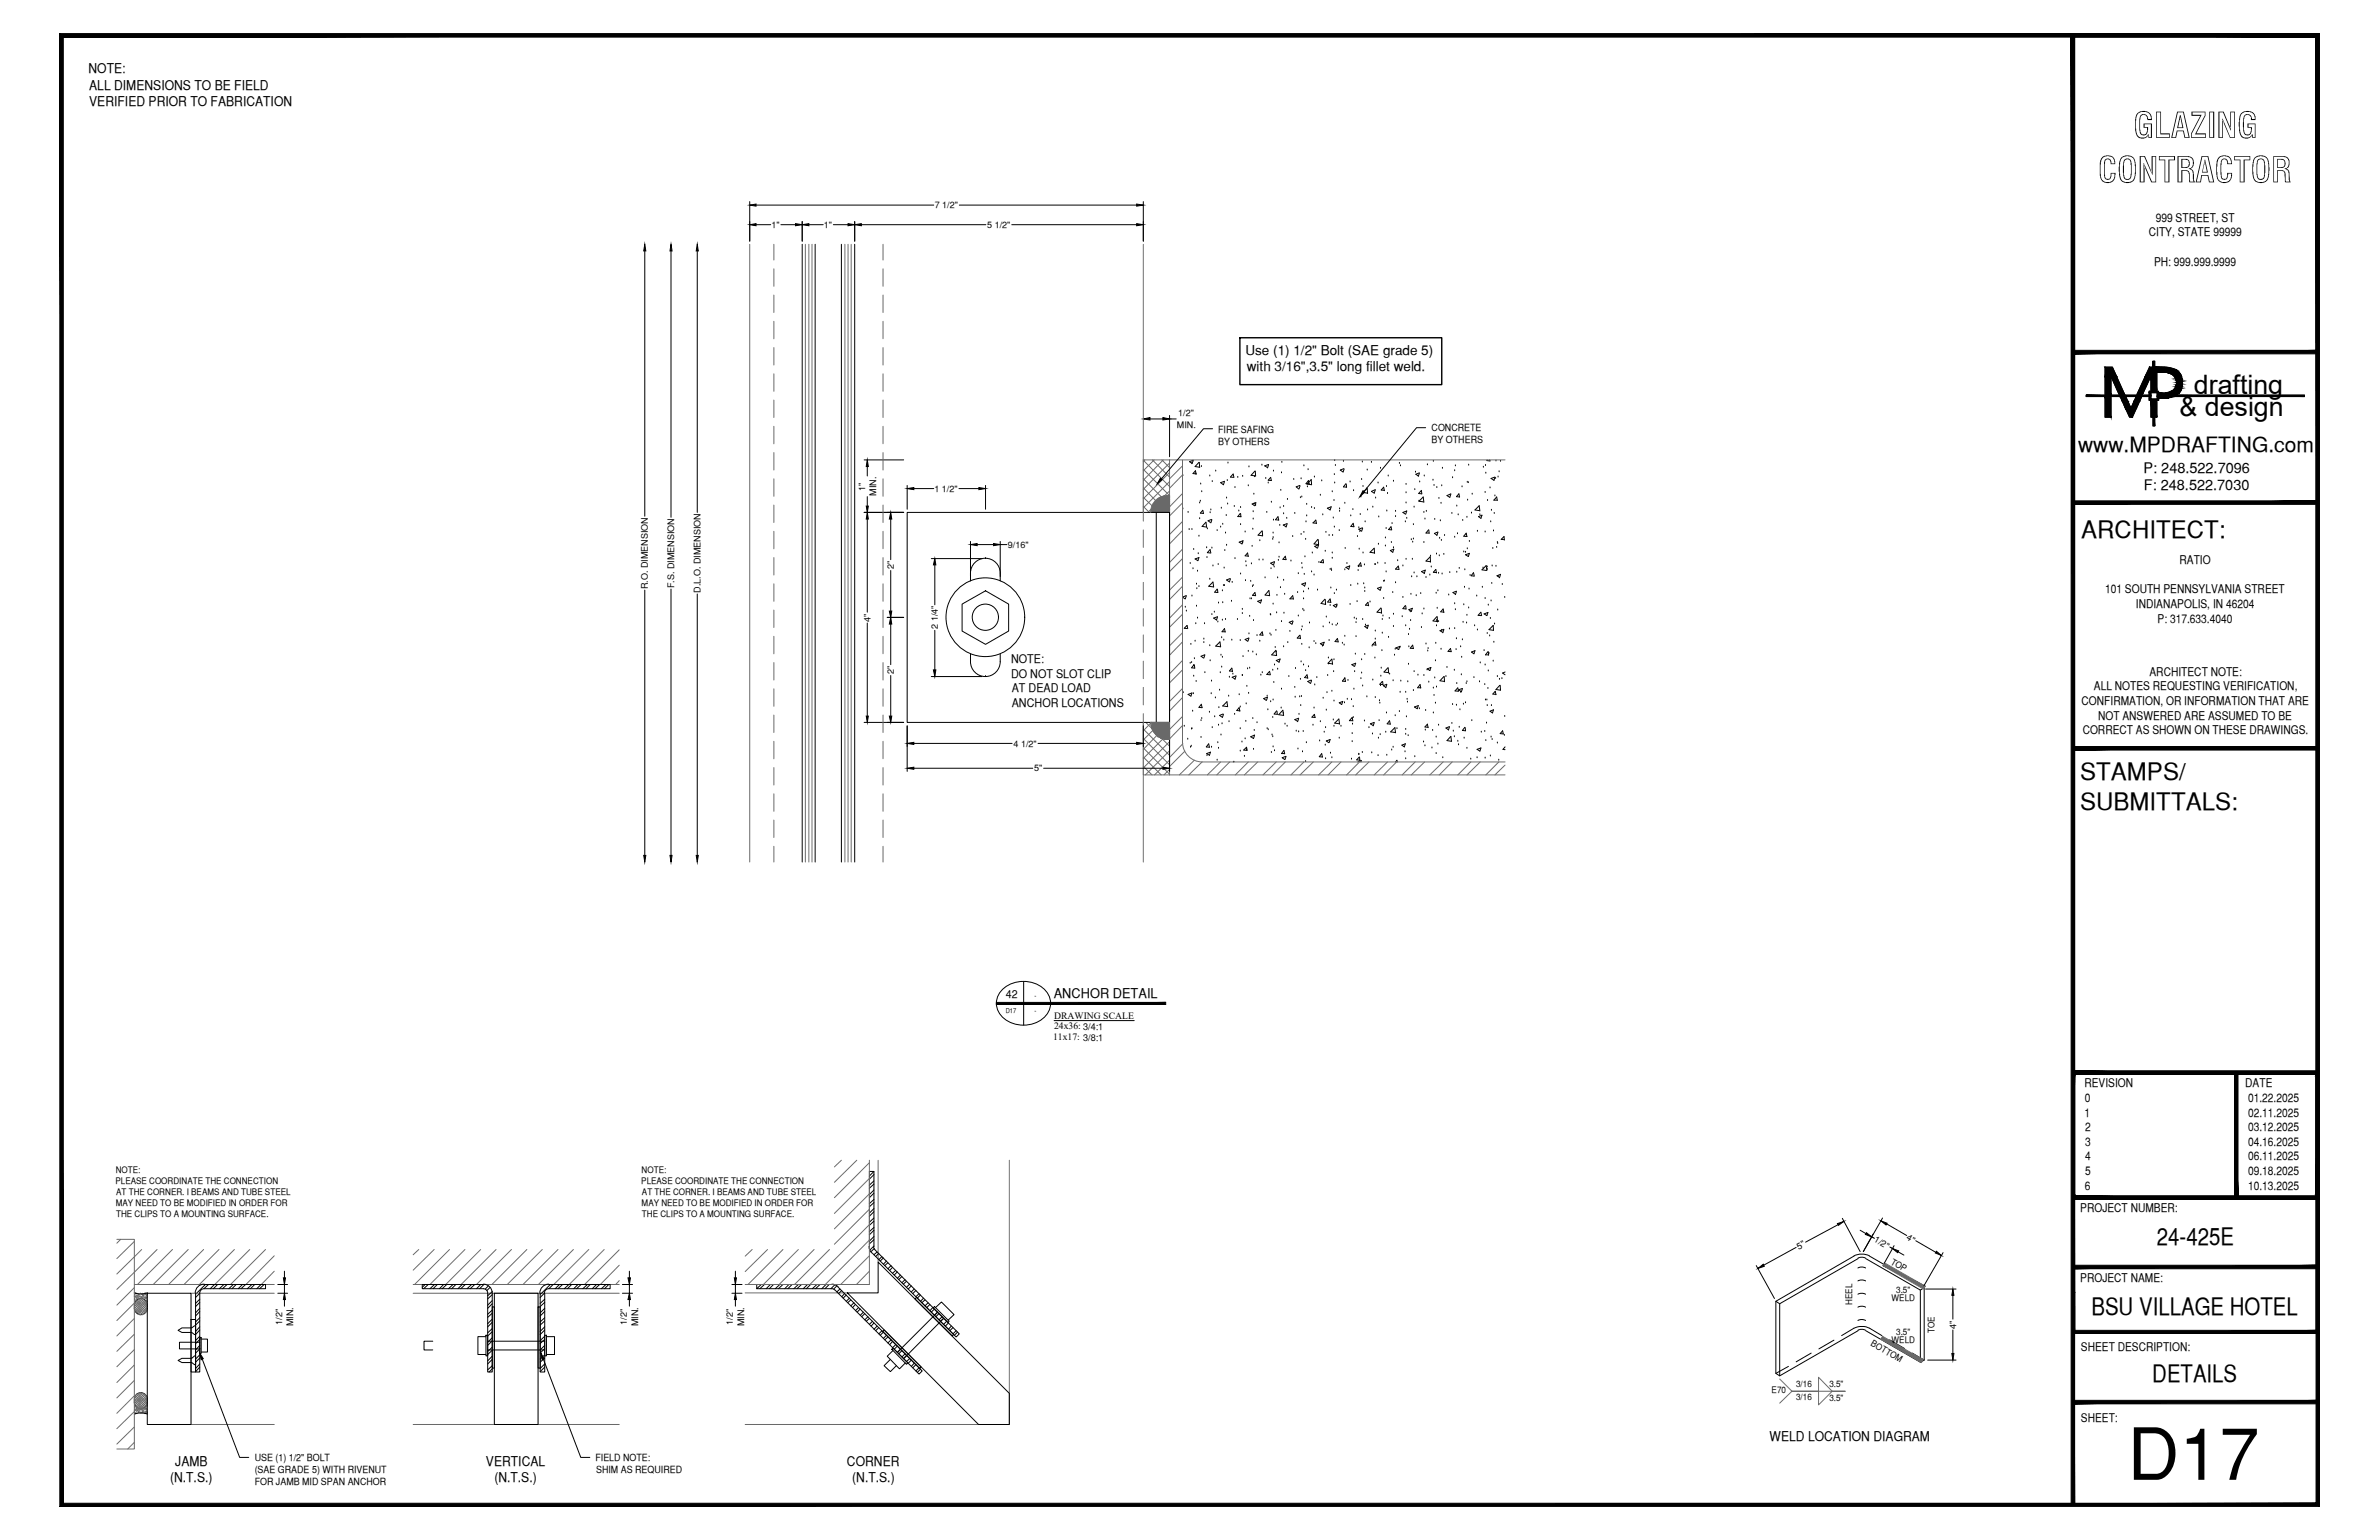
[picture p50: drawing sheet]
<svg xmlns="http://www.w3.org/2000/svg" width="432mm" height="279mm" viewBox="0 0 432 279" stroke-linecap="round" stroke-linejoin="round" font-family="sans-serif">
<defs><g id="words">
<text font-size="13.1" x="386.1" y="268.5">D17</text>
<g font-size="6.3">
<text x="387.2" y="25">GLAZING</text>
<text x="380.8" y="33.1">CONTRACTOR</text>
</g>
<g font-size="4.9">
<text x="398.2" y="71.5">drafting</text>
<text x="395.6" y="75.5">&amp; design</text>
</g>
<g font-size="4.4">
<text x="377.8" y="97.5">ARCHITECT:</text>
<text x="377.6" y="141.5">STAMPS/</text>
<text x="377.6" y="146.9">SUBMITTALS:</text>
<text x="391.5" y="225.8">24-425E</text>
<text x="379.6" y="238.5">BSU VILLAGE HOTEL</text>
<text x="390.7" y="250.7">DETAILS</text>
</g>
<text font-size="3.8" x="377.2" y="82">www.MPDRAFTING.com</text>
<g font-size="2.6">
<text x="389.1" y="85.8">P: 248.522.7096</text>
<text x="389.1" y="89">F: 248.522.7030</text>
</g>
<g font-size="2.4">
<text x="16.1" y="13.3">NOTE:</text>
<text x="16.2" y="16.3">ALL DIMENSIONS TO BE FIELD</text>
<text x="16.2" y="19.3">VERIFIED PRIOR TO FABRICATION</text>
<text x="226.1" y="64.3">Use (1) 1/2&quot; Bolt (SAE grade 5)</text>
<text x="226.3" y="67.3">with 3/16&quot;,3.5&quot; long fillet weld.</text>
<text x="191.3" y="181">ANCHOR DETAIL</text>
<text x="321.2" y="261.5">WELD LOCATION DIAGRAM</text>
<text x="30.9" y="268.9">(N.T.S.)</text>
<text x="31.8" y="265.9">JAMB</text>
<text x="88.2" y="265.9">VERTICAL</text>
<text x="89.7" y="268.9">(N.T.S.)</text>
<text x="153.7" y="265.9">CORNER</text>
<text x="154.7" y="268.9">(N.T.S.)</text>
</g>
<g font-size="2.2">
<text x="391.3" y="40.2">999 STREET, ST</text>
<text x="390" y="42.9">CITY, STATE 99999</text>
<text x="391" y="48.2">PH: 999.999.9999</text>
<text x="382.1" y="107.6">101 SOUTH PENNSYLVANIA STREET</text>
<text x="395.6" y="102.3">RATIO</text>
<text x="387.7" y="110.3">INDIANAPOLIS, IN 46204</text>
<text x="391.6" y="113">P: 317.633.4040</text>
<text x="183.5" y="120.3">NOTE:</text>
<text x="183.5" y="122.9">DO NOT SLOT CLIP</text>
<text x="183.6" y="125.6">AT DEAD LOAD</text>
<text x="380" y="125.2">ALL NOTES REQUESTING VERIFICATION,</text>
<text x="390.1" y="122.6">ARCHITECT NOTE:</text>
<text x="183.6" y="128.3">ANCHOR LOCATIONS</text>
<text x="377.8" y="127.9">CONFIRMATION, OR INFORMATION THAT ARE</text>
<text x="380.8" y="130.6">NOT ANSWERED ARE ASSUMED TO BE</text>
<text x="378" y="133.2">CORRECT AS SHOWN ON THESE DRAWINGS.</text>
<text x="378.3" y="197.3">REVISION</text>
<text x="407.5" y="197.3">DATE</text>
<text x="378.3" y="202.6">1</text>
<text x="378.4" y="200">0</text>
<text x="408" y="200">01.22.2025</text>
<text x="408" y="202.6">02.11.2025</text>
<text x="378.5" y="205.2">2</text>
<text x="378.5" y="207.9">3</text>
<text x="408" y="205.2">03.12.2025</text>
<text x="408" y="207.9">04.16.2025</text>
<text x="378.4" y="215.8">6</text>
<text x="378.5" y="210.5">4</text>
<text x="378.5" y="213.2">5</text>
<text x="408" y="210.5">06.11.2025</text>
<text x="408" y="213.2">09.18.2025</text>
<text x="408" y="215.8">10.13.2025</text>
<text x="377.6" y="219.9">PROJECT NUMBER:</text>
<text x="377.6" y="232.5">PROJECT NAME:</text>
<text x="377.7" y="245.2">SHEET DESCRIPTION:</text>
<text x="377.7" y="257.9">SHEET:</text>
</g>
<text font-size="2" x="182.6" y="181.1">42</text>
<g font-size="1.8">
<text x="221.1" y="78.5">FIRE SAFING</text>
<text x="221.1" y="80.6">BY OTHERS</text>
<text x="259.8" y="78.2">CONCRETE</text>
<text x="259.8" y="80.5">BY OTHERS</text>
<text x="191.3" y="184.8">DRAWING SCALE</text>
<text x="191.1" y="188.7">11x17: 3/8:1</text>
<text x="191.3" y="186.8">24x36: 3/4:1</text>
<text x="46.2" y="265">USE (1) 1/2&quot; BOLT</text>
<text x="46.2" y="267.3">(SAE GRADE 5) WITH RIVENUT</text>
<text x="46.2" y="269.5">FOR JAMB MID SPAN ANCHOR</text>
<text x="108.1" y="265">FIELD NOTE:</text>
<text x="108.2" y="267.3">SHIM AS REQUIRED</text>
</g>
<g font-size="1.6">
<text x="140" y="41.3">1&quot;</text>
<text x="149.5" y="41.3">1&quot;</text>
<text x="169.7" y="37.8">7 1/2&quot;</text>
<text x="179.2" y="41.3">5 1/2&quot;</text>
<text x="213.6" y="77.6">MIN.</text>
<text x="213.9" y="75.6">1/2&quot;</text>
<text x="157" y="89" transform="rotate(-90 157 89)">1&quot;</text>
<text x="159" y="89.9" transform="rotate(-90 159 89.9)">MIN.</text>
<text x="169.6" y="89.2">1 1/2&quot;</text>
<text x="182.9" y="99.4">9/16&quot;</text>
<text x="117.6" y="106.9" transform="rotate(-90 117.6 106.9)">R.O. DIMENSION</text>
<text x="122.4" y="106.7" transform="rotate(-90 122.4 106.7)">F.S. DIMENSION</text>
<text x="127.1" y="107.6" transform="rotate(-90 127.1 107.6)">D.L.O. DIMENSION</text>
<text x="162.2" y="103.3" transform="rotate(-90 162.2 103.3)">2&quot;</text>
<text x="158" y="112.8" transform="rotate(-90 158 112.8)">4&quot;</text>
<text x="170.2" y="114.1" transform="rotate(-90 170.2 114.1)">2 1/4&quot;</text>
<text x="162.2" y="122.3" transform="rotate(-90 162.2 122.3)">2&quot;</text>
<text x="184" y="135.4">4 1/2&quot;</text>
<text x="187.7" y="140">5&quot;</text>
<text x="21" y="214.9">PLEASE COORDINATE THE CONNECTION</text>
<text x="21" y="212.9">NOTE:</text>
<text x="116.4" y="214.9">PLEASE COORDINATE THE CONNECTION</text>
<text x="116.5" y="212.9">NOTE:</text>
<text x="21" y="218.9">MAY NEED TO BE MODIFIED IN ORDER FOR</text>
<text x="21.1" y="216.9">AT THE CORNER. I BEAMS AND TUBE STEEL</text>
<text x="21.1" y="220.9">THE CLIPS TO A MOUNTING SURFACE.</text>
<text x="116.5" y="218.9">MAY NEED TO BE MODIFIED IN ORDER FOR</text>
<text x="116.5" y="216.9">AT THE CORNER. I BEAMS AND TUBE STEEL</text>
<text x="116.5" y="220.9">THE CLIPS TO A MOUNTING SURFACE.</text>
<text x="326.5" y="226.7" transform="rotate(-29 326.5 226.7)">5&quot;</text>
<text x="340" y="225.2" transform="rotate(29 340 225.2)">1/2&quot;</text>
<text x="345.9" y="224.8" transform="rotate(31 345.9 224.8)">4&quot;</text>
<text x="343.1" y="229.2" transform="rotate(30 343.1 229.2)">TOP</text>
<text x="336.2" y="236.7" transform="rotate(-90 336.2 236.7)">HEEL</text>
<text x="343.3" y="236">WELD</text>
<text x="344.2" y="234.5">3.5&quot;</text>
<text x="51.2" y="240.3" transform="rotate(-90 51.2 240.3)">1/2&quot;</text>
<text x="53.2" y="240.6" transform="rotate(-90 53.2 240.6)">MIN.</text>
<text x="113.8" y="240.3" transform="rotate(-90 113.8 240.3)">1/2&quot;</text>
<text x="115.8" y="240.6" transform="rotate(-90 115.8 240.6)">MIN.</text>
<text x="133" y="240.3" transform="rotate(-90 133 240.3)">1/2&quot;</text>
<text x="135.1" y="240.6" transform="rotate(-90 135.1 240.6)">MIN.</text>
<text x="339.5" y="244.1" transform="rotate(30 339.5 244.1)">BOTTOM</text>
<text x="343.3" y="243.7">WELD</text>
<text x="344.2" y="242.2">3.5&quot;</text>
<text x="351.1" y="241.8" transform="rotate(-90 351.1 241.8)">TOE</text>
<text x="355" y="241" transform="rotate(-90 355 241)">4&quot;</text>
<text x="326" y="251.7">3/16</text>
<text x="332" y="251.7">3.5&quot;</text>
<text x="321.6" y="252.8">E70</text>
<text x="326" y="253.9">3/16</text>
<text x="332" y="254.3">3.5&quot;</text>
</g>
<g font-size="1.2">
<text x="182.6" y="183.8">D17</text>
<text x="187.8" y="181.1">-</text>
<text x="187.8" y="183.8">-</text>
</g>
</g></defs>
<!-- layer: LIGHT_1 -->
<g fill="none" stroke="#6c6c6c" stroke-width=".18">
<path d="M136.1 44.3v112.1M140.5 44.3v2.9M140.5 48.8v3.1M140.5 53.5v3.2M140.5 58.3v3.2M160.3 44.3v2.9M160.3 48.8v3.1M160.3 53.5v3.2M160.3 58.3v3.2M207.5 44.3v50.3M140.5 63.1v3.1M140.5 67.8v3.2"/>
<path d="M140.5 72.6v3.2M140.5 77.3v3.2M160.3 63.1v3.1M160.3 67.8v3.2M160.3 72.6v3.2M160.3 77.3v3.2M140.5 82.1v3.2M140.5 86.9v3.1M140.5 91.6v3.2M140.5 96.4v3.2M160.3 82.1v3.2M160.3 86.9v3.1"/>
<path d="M160.3 91.6v3.2M160.3 96.4v3.2M207.5 96.1v3.2M140.5 101.2v3.1M140.5 105.9v3.2M140.5 110.7v3.2M140.5 115.4v3.2M160.3 101.2v3.1M160.3 105.9v3.2M160.3 110.7v3.2M160.3 115.4v3.2M207.5 100.9v3.2"/>
<path d="M207.5 105.7v3.1M207.5 110.4v3.2M207.5 115.2v3.2M207.5 120v3.1M140.5 120.2v3.2M140.5 125v3.1M140.5 129.7v3.2M140.5 134.5v3.2M140.5 139.3v3.1M160.3 120.2v3.2M160.3 125v3.1M160.3 129.7v3.2"/>
<path d="M160.3 134.5v3.2M160.3 139.3v3.1M207.5 124.7v3.2M207.5 129.5v26.9M140.5 144v3.2M140.5 148.8v3.2M140.5 153.5v2.9M160.3 144v3.2M160.3 148.8v3.2M160.3 153.5v2.9M159.4 210.5v18.5M183.2 210.5v47.9h-47.9"/>
<path d="M24.4 236.3l2 1.9M24.6 236l2 2M24.8 235.8l1.9 1.9M25.1 235.6l1.6 1.7M25.4 235.6l-1 1 1.8 1.8M25.5 235.6l1.2 1.3M25.8 235.6l-1.4 1.4 1.4 1.5M25.9 235.6l.8 .8-1.9 1.9M26.1 235.7l-1.7 1.7 1.1 1.2M26.4 235.9l-2 1.9M26.5 236.1l-1.9 2M26.7 236.7l-1.7 1.7"/>
<path d="M26.7 237.2l-1.3 1.4M26.7 237.6l-.9 1M34.7 234.6h15.1M75 234.6h37.4M135.3 234.6h18.5M24.4 253.8l1.7 1.7M24.4 253.4l2 1.9M24.6 253.2l1.9 1.9M24.8 252.9l1.9 1.9-.8 .8M25 252.8l1.7 1.7M25.4 252.7l1.3 1.4M25.5 252.7l-1.1 1"/>
<path d="M25.8 252.7l.9 .9M25.8 252.7l-1.4 1.5 1.4 1.5M26.2 252.9l-1.8 1.7 1 1.1M26.4 253l-2 2M26.6 253.2l-2 2M26.7 253.6l-1.9 1.8M26.7 253.9l-1.6 1.7M26.7 254.3l-1.2 1.4M34.7 258.4h15.1M75 258.4h37.4"/>
</g>
<!-- layer: MEDIUM_1 -->
<path d="M24.4 234.6l1.4 .2 1-.2M24.4 237.3a1.17 1.17 0 0 0 1.2 1.2 1.17 1.17 0 0 0 1.1-1.2M24.4 237.4a1.27 1.27 0 0 1 .3-1.5 1.27 1.27 0 0 1 1.6-.1 1.51 1.51 0 0 1 .4 1.6M24.4 256.5l1.4-.1 1 .1M24.4 253.8a1.17 1.17 0 0 1 1.2-1.1 1.17 1.17 0 0 1 1.1 1.1M24.4 253.9a1.23 1.23 0 0 0 .7 1.6 1.23 1.23 0 0 0 1.6-.7v-.9" fill="none" stroke="#000" stroke-width=".18"/>
<!-- layer: LIGHT_2 -->
<g fill="none" stroke="#6c6c6c" stroke-width=".18">
<path d="M24.4 235.3h.1M24.4 234.9h.1M24.4 235.4h.1M24.4 235.8h.1M24.4 236.3h.1M24.4 234.7h.1M24.4 235.9h.1M24.4 235.6h.1M24.4 234.8h.1M24.5 234.8h.1M24.6 235.3h.1M24.6 234.7h.1"/>
<path d="M24.7 235.9h.1M24.7 235.5h.1M24.7 235.4h.1M24.8 235.1h.1M24.8 235.6h.1M24.8 234.8h.1M24.9 235.3h.1M24.9 235.6h.1M25 235.2h.1M25 235.3h.1M25 235.6h.1M25.1 234.9h.1"/>
<path d="M25.1 235.4h.1M25.1 235h.1M25.2 235.4h.1M25.2 234.9h.1M25.3 235.3h.1M25.4 235.1h.1M25.5 234.8h.1M25.5 235.4h.1M25.7 235.4h.1M25.7 235.5h.1M25.7 234.9h.1M25.7 235.6h.1"/>
<path d="M25.8 234.8h.1M25.8 235.5h.1M25.8 235h.1M25.9 234.8h.1M25.9 234.9h.1M25.9 235.2h.1M26 235.6h.1M26 235.1h.1M26.1 234.9h.1M26.1 235.3h.1M26.2 235.5h.1M26.2 235h.1"/>
<path d="M26.3 235.5h.1M26.3 234.8h.1M26.4 235.4h.1M26.4 234.9h.1M26.4 235.6h.1M26.4 234.8h.1M26.5 235.5h.1M26.5 235.6h.1M26.5 234.9h.1M26.5 235h.1M26.6 236.1h.1M26.6 235.6h.1"/>
<path d="M26.6 235.1h.1M26.6 236.2h.1M26.6 235.5h.1M26.7 234.7h.1M26.7 234.9h.1M26.7 235.9h.1M26.7 235.4h.1M26.7 236.2h.1M24.4 256h.1M24.4 256.3h.1M24.4 255.8h.1M24.4 255.4h.1"/>
<path d="M24.4 255h.1M24.4 256.5h.1M24.4 255.3h.1M24.4 255.5h.1M24.4 256.4h.1M24.5 256.5h.1M24.6 255.9h.1M24.6 256.5h.1M24.7 255.3h.1M24.7 255.8h.1M24.8 256.1h.1M24.8 255.7h.1"/>
<path d="M24.8 256.5h.1M24.9 255.9h.1M24.9 255.6h.1M25 256h.1M25 255.9h.1M25 255.7h.1M25.1 256.3h.1M25.1 255.8h.1M25.1 256.2h.1M25.2 255.8h.1M25.2 256.3h.1M25.2 256.2h.1"/>
<path d="M25.3 255.9h.1M25.4 256.1h.1M25.5 256.4h.1M25.5 255.8h.1M25.7 255.8h.1M25.7 256.3h.1M25.7 255.7h.1M25.8 256.4h.1M25.8 255.8h.1M25.8 256.2h.1M25.9 256.3h.1M25.9 256h.1"/>
<path d="M26 255.6h.1M26 256.1h.1M26.1 256.3h.1M26.1 255.9h.1M26.2 255.7h.1M26.2 256.2h.1M26.3 255.7h.1M26.3 256.5h.1M26.4 255.8h.1M26.4 256.3h.1M26.4 255.6h.1M26.4 256.5h.1"/>
<path d="M26.5 255.7h.1M26.5 256.3h.1M26.5 256.2h.1M26.6 255.1h.1M26.6 255.6h.1M26.6 256.1h.1M26.6 255.8h.1M26.7 256.5h.1M26.7 256.3h.1M26.7 255.3h.1M26.7 255.8h.1M26.7 255h.1"/>
</g>
<!-- layer: REINFORCEMENT -->
<g fill="none" stroke="#000" stroke-width=".18">
<path d="M158.6 219.3l-.8 .8M158.6 217.6l-.8 .8M158.6 215.9l-.8 .8M158.6 214.2l-.8 .8M158.6 212.5l-.8 .9M158.6 219.8l-.8 .9M158.6 218.2l-.8 .7M158.6 216.5l-.8 .8M158.6 214.8l-.8 .8M158.6 213.1l-.8 .8M35.5 234.6v14.3h.8v-14.3M36.3 235.7l-.8 .8"/>
<path d="M36.3 237.4l-.8 .8M36.3 239.1l-.8 .7M36.3 234.6l-.8 .8M36.3 234.6h.1M36.3 236.3l-.8 .7M36.3 237.9l-.8 .9M36.3 239.6l-.8 .8M37.1 233a1.62 1.62 0 0 0-1.7 1.6M37.1 233h11.1v.8h-11.1a.79 .79 0 0 0-.8 .8M37.3 233l-1.8 1.8M37.8 233l-.8 .8M38.9 233l-.7 .8"/>
<path d="M39.5 233l-.8 .8M40.6 233l-.8 .8M41.2 233l-.8 .8M42.4 233l-.9 .8M42.9 233l-.8 .8M44 233l-.8 .8M44.6 233l-.8 .8M45.7 233l-.8 .8M46.2 233l-.7 .8M47.4 233l-.8 .8M47.9 233l-.8 .8M77.2 233l-.6 .6"/>
<path d="M77.7 233l-.8 .8M78.9 233l-.9 .8M79.4 233l-.8 .8M80.5 233l-.7 .8M81.1 233l-.8 .8M82.2 233l-.8 .8M82.7 233l-.7 .8M83.9 233l-.8 .8M84.5 233l-.9 .8M85.6 233l-.8 .8M86.2 233l-.9 .8M87.2 233l-.7 .8"/>
<path d="M87.7 233a1.62 1.62 0 0 1 1.6 1.6M87.7 233.8a.79 .79 0 0 1 .8 .8M87.8 233h-11.2v.8h11.2M87.8 233l-.7 .8M88.5 234.6v14.3h.8v-14.3M88.6 233.3l-.5 .6M89 233.6l-.6 .5M89.3 234.3l-.8 .8M89.3 236l-.8 .8M89.3 237.7l-.8 .7M89.3 239.3l-.8 .9M89.3 234.9l-.8 .7"/>
<path d="M89.3 236.5l-.8 .9M89.3 238.3l-.8 .7M89.3 239.9l-.8 .8M98 234.6v14.3h.9v-14.3M98.9 235.7l-.9 .8M98.9 237.4l-.9 .8M98.9 239.1l-.9 .7M98.9 234.6l-.9 .8M98.9 236.3l-.9 .7M98.9 237.9l-.9 .9M98.9 239.6l-.9 .8M99.6 233a1.62 1.62 0 0 0-1.6 1.6"/>
<path d="M99.6 233.8a.79 .79 0 0 0-.8 .8M99.6 233h11.1v.8h-11.1l.8-.8M99.9 233l-1.9 1.8M101.5 233l-.7 .8M102.1 233l-.8 .8M103.3 233l-.9 .8M103.8 233l-.8 .8M104.9 233l-.8 .8M105.5 233l-.9 .8M106.6 233l-.8 .8M107.1 233l-.7 .8M108.3 233l-.8 .8"/>
<path d="M108.8 233l-.8 .8M110 233l-.8 .8M110.5 233l-.8 .8M138.2 233l-.8 .8M138.7 233l-.8 .8M139.8 233l-.7 .8M140.4 233l-.8 .8M141.5 233l-.8 .8M142.1 233l-.8 .8M143.2 233l-.8 .8M143.8 233l-.8 .8M144.9 233l-.8 .8"/>
<path d="M145.5 233l-.8 .8M146.6 233l-.8 .8M147.1 233l-.7 .8M148.3 233l-.9 .8M148.8 233l-.8 .8M149.9 233l-.7 .8M150.5 233l-.8 .8M151 233.8l.5 .2M151 233l.6 .1 .5 .4M151 233h-13.6v.8h13.6M151.5 233.1l-.7 .7M151.9 233.3l-.6 .6"/>
<path d="M152.1 233.5l15.3 15.2-.6 .6-15.2-15.2M152.5 233.9l-.6 .5M152.8 234.1l-.6 .6M153.3 234.7l-.5 .6M153.6 234.9l-.6 .6M154.2 235.5l-.6 .6M154.4 235.8l-.5 .5M155 236.3l-.6 .6M155.3 236.7l-.6 .5M155.8 237.2l-.5 .6M156.1 237.5l-.5 .6M156.7 238.1l-.6 .5"/>
<path d="M157 238.3l-.6 .6M157.5 238.9l-.5 .6M157.7 226.2l.2 .6 .3 .5M157.8 226.2v-13.7h.8v13.7M157.8 239.2l-.6 .5M158.4 239.7l-.6 .6M158.6 226.2l.2 .5M158.6 224.3l-.8 .9M158.6 226.1l-.7 .7M158.6 222.7l-.8 .8M158.6 221l-.8 .7M158.6 224.9l-.8 .8"/>
<path d="M158.6 223.2l-.8 .8M158.6 221.6l-.8 .7M158.7 226.5l-.6 .6M158.8 226.8l15.3 15.2-.6 .6-15.2-15.3M159.2 227.1l-.6 .5M159.5 227.4l-.6 .6M160.1 228l-.6 .5M160.3 228.2l-.5 .6M160.9 228.8l-.6 .6M161.2 229.1l-.6 .5M161.7 229.6l-.5 .6M162 229.9l-.5 .6"/>
<path d="M162.6 230.5l-.6 .5M162.9 230.8l-.6 .5M163.4 231.3l-.5 .6M163.7 231.6l-.6 .6M164.3 232.2l-.6 .5M164.5 232.5l-.5 .5M165.1 233l-.6 .6M165.4 233.3l-.6 .6M165.9 233.9l-.5 .5M166.2 234.1l-.5 .6M166.8 234.7l-.6 .6M167.1 234.9l-.6 .6"/>
<path d="M167.6 235.5l-.5 .6M167.9 235.8l-.6 .5M168.5 236.3l-.6 .6M168.8 236.7l-.6 .5M169.3 237.2l-.5 .6M169.6 237.5l-.6 .6M170.2 238.1l-.6 .5M170.4 238.3l-.5 .6M171 238.9l-.6 .6M171.3 239.2l-.6 .5M171.8 239.7l-.5 .6M36.3 240.7l-.8 .9"/>
<path d="M36.3 242.4l-.8 .8M36.3 244.1l-.8 .8M36.3 245.8l-.8 .8M36.3 247.5l-.8 .8M36.3 244.7l-.8 .8M36.3 241.3l-.8 .8M36.3 243l-.8 .8M36.3 246.4l-.8 .7M36.3 248l-.8 .9M89.3 244.4l-.8 .8M89.3 243.3l-.8 .8M89.3 241l-.8 .8"/>
<path d="M89.3 242.7l-.8 .8M89.3 246.1l-.8 .8M89.3 247.8l-.8 .7M89.3 241.6l-.8 .8M89.3 245l-.8 .7M89.3 246.6l-.8 .9M89.3 248.3l-.5 .6M98.9 240.7l-.9 .9M98.9 242.4l-.9 .8M98.9 244.1l-.9 .8M98.9 245.8l-.9 .8M98.9 247.5l-.9 .8"/>
<path d="M98.9 241.3l-.9 .8M98.9 243l-.9 .8M98.9 244.7l-.9 .8M98.9 246.4l-.9 .7M98.9 248l-.9 .9M158.6 240l-.5 .6M159.2 240.6l-.6 .6M159.5 240.9l-.6 .5M160.1 241.4l-.6 .6M160.3 241.7l-.5 .6M160.9 242.3l-.6 .5M161.2 242.6l-.6 .5"/>
<path d="M161.7 243.1l-.5 .5M162 243.4l-.5 .6M162.6 244l-.6 .5M162.9 244.2l-.6 .6M163.4 244.8l-.5 .6M163.7 245l-.6 .6M164.3 245.6l-.6 .6M164.5 245.9l-.5 .6M165.1 246.5l-.6 .5M165.4 246.8l-.6 .5M165.9 247.3l-.5 .6M166.2 247.6l-.5 .6"/>
<path d="M166.8 248.2l-.6 .5M167.1 248.4l-.6 .6M172.1 240l-.5 .6M172.7 240.6l-.6 .6M173 240.9l-.6 .5M173.5 241.4l-.5 .6M173.8 241.7l-.6 .6"/>
</g>
<!-- layer: SURROUNDING CONDITIONS -->
<g fill="none" stroke="#6c6c6c" stroke-width=".18">
<path d="M207.5 93v-9.6h4.8v57.2M207.5 91.9l1.1 1.1M207.5 90.2l1.7 1.6M207.5 88.5l2.3 2.4M207.5 86.9l3.3 3.3M207.5 85.2l4.8 4.7M207.5 83.5l4.8 4.8M207.8 83.4l-.3 .4M209 92.3l-.7 .7M209.2 83.4l3.1 3.2M209.5 83.4l-2 2M210.9 83.4l1.4 1.4"/>
<path d="M211.1 83.4l-3.6 3.7M212.2 89.9a3 3 0 0 0-3.3 3.1M212.3 83.5l2.3-.1v51.3M212.3 84l-4.8 4.8M212.3 85.7l-4.8 4.8M212.3 87.4l-4.8 4.7M212.3 89.1l-1 .9M214.6 83.4h58.6M214.6 84.5l-2.3 2.4M214.6 89.5l-2.3 2.4M214.6 94.6l-2.3 2.4M214.6 99.6l-2.3 2.4"/>
<path d="M214.6 86.2l-2.3 2.4M214.6 91.2l-2.3 2.4M214.6 96.3l-2.3 2.4M214.6 104.7l-2.3 2.4M214.6 109.7l-2.3 2.4M214.6 114.8l-2.3 2.4M214.6 119.8l-2.3 2.4M214.6 101.3l-2.3 2.4M214.6 106.4l-2.3 2.4M214.6 111.4l-2.3 2.4M214.6 116.5l-2.3 2.4M207.5 131.1v9.5h4.8"/>
<path d="M207.5 139.1l1.6 1.5M207.5 137.4l3.3 3.2M207.5 135.7l4.8 4.8M207.5 134l4.8 4.7M207.5 132.3l4.8 4.7M208 131.1l1.1 1.1M208.9 131.1a3 3 0 0 0 3.3 3M208.9 131.1l-1.4 1.5M209.2 132.5l-1.7 1.7M210 133.4l-2.5 2.6M210.7 133.8l1.6 1.6M211.1 134l-3.6 3.6"/>
<path d="M212.3 134.6l-4.8 4.7M212.3 136.2l-4.4 4.4M212.3 137.9l-2.8 2.7M212.3 139.6l-1 1M214.6 134.7a3.6 3.6 0 0 0 3.6 3.5M214.6 124.9l-2.3 2.4M214.6 130l-2.3 2.3M214.6 121.5l-2.3 2.4M214.6 126.6l-2.3 2.4M214.6 131.6l-2.3 2.4M214.7 134.9l-2.4 2.5M215.1 136.3l-2.8 2.8"/>
<path d="M216.8 137.9l-2.7 2.7M218.2 138.2l-2.4 2.4M218.2 138.2h55M221.6 138.2l-2.5 2.4M223.2 138.2l-2.3 2.4M226.6 138.2l-2.4 2.4M228.3 138.2l-2.4 2.4M231.6 138.2l-2.4 2.4M233.3 138.2l-2.4 2.4M236.7 138.2l-2.4 2.4M238.4 138.2l-2.4 2.4M241.7 138.2l-2.4 2.4"/>
<path d="M243.4 138.2l-2.4 2.4M246.8 138.2l-2.4 2.4M248.5 138.2l-2.4 2.4M251.8 138.2l-2.4 2.4M253.5 138.2l-2.4 2.4M256.9 138.2l-2.4 2.4M258.6 138.2l-2.4 2.4M261.9 138.2l-2.4 2.4M263.6 138.2l-2.4 2.4M267 138.2l-2.4 2.4M268.7 138.2l-2.4 2.4M272 138.2l-2.3 2.4"/>
<path d="M273.2 138.8l-1.9 1.8M212.3 140.6h60.9M152.7 210.5l-1.3 1.2M155.5 210.5l-4.1 4M157.8 210.9l-6.4 6.4M157.8 213.8l-6.4 6.4M157.8 216.6l-6.4 6.3M157.8 219.4l-6.4 6.3M157.8 210.5v22.5h-22.5M21.2 224.9h3.2v38h-3.2M21.9 224.9l-.7 .7M24.4 225.2l-3.2 3.1"/>
<path d="M24.4 233.6l-3.2 3.2M24.4 236.4l-3.2 3.2M24.4 239.2l-3.2 3.2M24.4 233h25.4M25.7 226.7l-4.5 4.4M28.5 226.7l-7.3 7.2M31.3 226.7l-6.3 6.3M34.2 226.7l-6.4 6.3M37 226.7l-6.4 6.3M39.8 226.7l-6.4 6.3M42.5 226.7l-6.3 6.3M45.3 226.7l-6.3 6.3"/>
<path d="M48.2 226.7l-6.4 6.3M49.8 227.8l-5.2 5.2M49.8 230.6l-2.4 2.4M75 233h37.4M76 226.7l-1 .9M78.8 226.7l-3.8 3.7M81.6 226.7l-6.4 6.3M84.4 226.7l-6.4 6.3M87.2 226.7l-6.3 6.3M90 226.7l-6.3 6.3M92.8 226.7l-6.3 6.3M95.6 226.7l-6.3 6.3"/>
<path d="M98.4 226.7l-6.3 6.3M101.3 226.7l-6.4 6.3M104.1 226.7l-6.4 6.3M106.9 226.7l-6.4 6.3M109.7 226.7l-6.4 6.3M112.4 226.8l-6.3 6.2M112.4 229.6l-3.4 3.4M112.4 232.3l-.6 .7M136.5 226.7l-1.2 1.2M139.3 226.7l-4 4M142.1 226.7l-6.3 6.3M144.9 226.7l-6.3 6.3"/>
<path d="M147.8 226.7l-6.4 6.3M150.6 226.7l-6.4 6.3M157.8 222.2l-10.8 10.8M157.8 225l-8 8M157.8 227.8l-5.2 5.2M157.8 230.6l-2.4 2.4M24.4 242.1l-3.2 3.1M24.4 244.9l-3.2 3.1M24.4 247.6l-3.2 3.2M24.4 250.4l-3.2 3.2M24.4 253.2l-3.2 3.2M24.4 256.1l-3.2 3.1"/>
<path d="M24.4 258.9l-3.2 3.1M323 250.2l2.2 2.2h4.9v-2.5l2.4 2.5h2.4h-2.4l-2.4 2.5v-2.5h-4.9l-2.2 2.2M330.1 252.4h2.4M24.4 261.7l-1.2 1.2"/>
</g>
<!-- layer: GASKETS -->
<path d="M89.3 237.1h.4v11.1h-.4zM97.7 237.1h.3v11.1h-.3zM166.1 235.6l.3-.2 6.7 6.7-.3 .3zM160.2 241.6l.3-.3 6.7 6.7-.3 .3z" fill="none" stroke="#000" stroke-width=".18"/>
<!-- layer: MEDIUM_2 -->
<g fill="none" stroke="#000" stroke-width=".18">
<path d="M164.7 93h47.6v38.1h-47.6zM191.3 185.2h14.6M34.7 239.4h.8v9.5h-.8zM322.3 236.1l.7 .4M336.5 227.9l-14.2 8.2v13.1l.7 .4 14.2-8.2M336.5 227.9a3.1 3.1 0 0 1 2.8 0l9.9 5.7M337.2 228.3a1.46 1.46 0 0 1 1.4 0M337.2 239.6a1.46 1.46 0 0 1 1.4 0M337.2 234.8a1.46 1.46 0 0 1 1.4 0M337.2 237.2a1.46 1.46 0 0 1 1.4 0M337.2 232.4a1.46 1.46 0 0 1 1.4 0M337.2 230a1.46 1.46 0 0 1 1.4 0"/>
<path d="M337.2 228.3l-14.2 8.2v13.1M338.6 228.3l10 5.8v13l-10-5.7M348.6 234.1l.6-.5v13.2l-.6 .3M324.6 247.9l-2.3 1.3M328.7 245.5l-2.7 1.6M332.9 243.1l-2.8 1.6M334.3 242.3l2.2-1.3a3.4 3.4 0 0 1 2.8 0l2.3 1.3M337.2 241.3a1.46 1.46 0 0 1 1.4 0M343 243.1l2.7 1.6M347.1 245.5l2.1 1.3"/>
</g>
<!-- layer: COMPONENTS -->
<path d="M26.7 234.6h8v23.8h-8zM89.7 234.6h8v23.8h-8zM153.8 234.6h5.6v-5.6l23.8 23.8v5.6h-5.6z" fill="none" stroke="#000" stroke-width=".18"/>
<!-- layer: DIM -->
<g fill="none" stroke="#000" stroke-width=".18">
<path d="M136.1 36.6v7.2M137.2 37.2h32.3M174.1 37.2h32.2M207.5 36.6v7.2M117 45.5v48.2M121.8 45.5v48.4M126.6 45.5v47.5M137.2 40.8h2.7M141.7 40.8h2.7M145.6 40.2v3.6M146.8 40.8h2.6M151.3 40.8h2.6"/>
<path d="M155.1 40.2v3.6M156.3 40.8h22.6M183.6 40.8h22.7M208.7 76h2.4M212.3 75.4v7.5M212.3 76h1.2M156.8 93h7.2M156.8 83.4h7.2M157.4 84.6v1.8M157.4 90.1v1.7M157.4 94.2v16.9M161.7 94.2v7.3"/>
<path d="M164.7 88.1v4.3M165.9 88.6h3.6M174.1 88.6h3.6M176.1 98.2v6.4M177.4 98.8h2.9M178.9 88.1v4.3M181.5 98.2v6.4M181.5 98.8h1.3M117 107.1v48.1M121.8 106.9v48.3M126.6 107.8v47.4M157.4 113v16.9"/>
<path d="M161 112h3M161.7 103.5v7.4M161.7 113.2v7.4M169 101.3h9.2M169.7 102.5v7.2M169.7 114.4v7.1M156.8 131.1h7.2M161.7 122.6v7.3M164.7 131.7v8.3M165.9 134.9h17.8M165.9 139.4h21.6M169 122.7h9.2"/>
<path d="M188.4 134.9h17.9M189.4 139.4h21.7M207.5 131.7v3.7M212.3 131.7v8.3M50.4 233h1.8M50.4 234.6h1.8M51.6 230.6v1.2M51.6 233v1.6M51.6 235.8v1.2M113 233h1.8M113 234.6h1.8M114.2 230.6v1.2"/>
<path d="M114.2 233v1.6M114.2 235.8v1.2M132.8 233h1.9M132.8 234.6h1.9M133.5 230.6v1.2M133.5 233v1.6M133.5 235.8v1.2M318.8 229.6l3.3 6M326 226.3l-5.9 3.3M333.6 222.2l-5.9 3.2M334.4 221l3.2 6.1M337.6 223.2l1.1 .6"/>
<path d="M339.7 224.4l.5 .3M341.7 221l-3.5 6.1 1.8-3.2M342.5 222.1l3.6 2.1M343 226.3l.5 .2M343.8 226l-1.8 3.2M344.6 227.1l1 .6M347.7 225.1l3.6 2.1M349.5 233.9h5.5M352.7 227.3l-3.5 6M354.5 235v4.3M349.9 246.8h5.1M354.5 241.3v4.3"/>
</g>
<g fill="#000" stroke="#000" stroke-width=".18">
<path d="M136.1 37.2l1.1-.2v.4zM206.3 37l1.2 .2-1.2 .2zM117 44.3l.2 1.2h-.4zM121.8 44.3l.2 1.2h-.4zM126.6 44.3l.1 1.2h-.3zM136.1 40.8l1.1-.2v.4zM144.4 40.6l1.2 .2-1.2 .2zM145.6 40.8l1.2-.2v.4zM153.9 40.6l1.2 .2-1.2 .2zM155.1 40.8l1.2-.2v.4zM206.3 40.6l1.2 .2-1.2 .2zM207.5 76l1.2-.2v.4z"/>
<path d="M211.1 75.8l1.2 .2-1.2 .2zM157.4 93l.2 1.2h-.4zM157.2 91.8h.4l-.2 1.2zM157.4 83.4l.2 1.2h-.4zM161.7 93l.2 1.2h-.5zM164.7 88.6l1.2-.1v.3zM176.1 98.8l1.3-.2v.4zM177.7 88.5l1.2 .1-1.2 .2zM180.3 98.6l1.2 .2-1.2 .2zM161.4 110.9h.5l-.2 1.1zM161.7 112l.2 1.2h-.5zM169.7 101.3l.2 1.2h-.5z"/>
<path d="M157.2 129.9h.4l-.2 1.2zM161.4 129.9h.5l-.2 1.2zM164.7 134.9l1.2-.2v.4zM164.7 139.4l1.2-.2v.4zM169.4 121.5h.5l-.2 1.2zM206.3 134.7l1.2 .2-1.2 .2zM211.1 139.2l1.2 .2-1.2 .2zM116.8 155.2h.4l-.2 1.2zM121.6 155.2h.4l-.2 1.2zM126.4 155.2h.3l-.1 1.2zM51.4 231.8h.4l-.2 1.2zM51.6 234.6l.2 1.2h-.4z"/>
<path d="M114 231.8h.4l-.2 1.2zM114.2 234.6l.2 1.2h-.4zM133.3 231.8h.4l-.2 1.2zM133.5 234.6l.2 1.2h-.4zM319.1 230.1l.9-.7 .2 .3zM333.5 222l1.1-.4-.9 .7zM338.8 223.6l.9 .8-1.1-.4zM341.4 221.5l1.1 .4-.2 .3zM343.5 226.5l1.1 .4-.2 .4zM351.5 227l.9 .8-1.1-.5zM354.5 233.9l.1 1.1h-.3zM354.3 245.6h.3l-.1 1.2z"/>
</g>
<!-- layer: FASTENERS -->
<g fill="none" stroke="#000" stroke-width=".18">
<path d="M174.6 109.6l4.3-2.4 4.2 2.4v4.9l-4.2 2.4-4.3-2.4zM169.4 237.3l.2-.3 2.7 2.7-.2 .3zM169.8 237.2l1.1-1 2.3 2.3-1.1 1M170.2 238.1l-7.3 7.3M171.3 239.2l-7.3 7.3M32.3 246.8l.7-.4h1.8l.5-.4h.2v1.6h-.2l-.5-.4h-1.8zM32.3 241.4l.7-.5h1.8l.5-.4h.2v1.6h-.2l-.5-.4h-1.8zM36.3 242.7h.2v2.9h-.2zM36.3 243.5h-3.7v1.2h3.7M36.5 243h1.2v2.3h-1.2M78.5 243.3h-1.5v1.6h1.5M88.2 242.5h-1.5v3.2h1.5"/>
<path d="M88.2 242.3h.3v3.7h-.3zM88.5 244.9h10.4M88.5 243.3h10.4M98.9 242.3h.3v3.7h-.3zM99.2 242.5h1.4v3.2h-1.4M161.6 246.6l-1.1 1.2 1.1 1.1 1.1-1.1M161.9 244.8l.2-.2 2.7 2.7-.3 .2zM162.1 245l-1.1 1.1 2.3 2.2 1-1"/>
<circle cx="178.8" cy="112" r="7.1"/>
<circle cx="178.8" cy="112" r="2.38"/>
</g>
<!-- layer: NOTES -->
<path d="M210.6 86.7l.3 .3-.8 .8zM247.4 89l.3 .3-.9 .8zM36.3 245.5l.6 1-.4 .2zM98.2 245.5l.5 1-.3 .2z" fill="#000" stroke="#000" stroke-width=".18"/>
<path d="M220.1 77.8h-1.7l-7.6 9.1M258.8 77.6h-1.7l-9.5 11.6M36.7 246.6l6.8 17.8h1.6M98.6 246.6l6.8 17.8h1.7" fill="none" stroke="#000" stroke-width=".18"/>
<!-- layer: SURROUNDING CONDITIONS -->
<g fill="none" stroke="#000" stroke-width=".18">
<path d="M214.7 86.3h.1M214.7 92.3h.1M215.6 93h.1M215.8 96.1h.1M216.3 84h.1M216.3 96.1h.1M216.5 83.5l-.6 .3 .4 .3M216.6 83.5l-.3 .6M216.7 99.7h.1M217 86h.1M217.1 86l-.6-.1 .5-.5 .1 .6M217.6 97.3h.1"/>
<path d="M217.6 83.9l-.7 .7 .8 .2v-.9M217.7 94.1h.1M217.7 91.2h.1M217.9 90.9h.1M217.9 87.8h.1M218.1 84.6h.1M218.1 89.2h.1M218.3 92.6l.1 .6-.5-.1zM218.9 94.7l.1 .9-.8-.1zM219 99.4h.1M219.1 95.9h.1M219.6 86.4h.1"/>
<path d="M219.6 93h.1M219.6 99.7l-.5 .6h.6M219.6 99.8l.2 .5M219.8 92.5h.1M219.9 94.2l-.6 .3 .4 .3M220 99.4h.1M220 94.3l-.2 .6M220 87.4h.1M220.7 85.5h.1M220.9 96.3h.1M221.6 95.6h.1M221.7 92.2h.1"/>
<path d="M221.9 95.1h.1M222.2 87.3l-.6 .3 .5 .3 .1-.5M222.3 99.9h.1M222.4 96.7h.1M222.6 93.5h.1M222.6 90.4h.1M222.6 98.9h.1M222.8 87.2h.1M222.8 91.4h.1M222.9 84h.1M223.8 86l-.5 .6h.6M223.8 86l.2 .6"/>
<path d="M224 91.9h.1M224.2 88.5h.1M224.7 86.6h.1M224.9 92.7h.1M224.9 98.4l.7-.3-.2 .6zM225.1 93.2l-.4 .5h.5M225.2 95.2h.1M225.2 92.1h.1M225.2 93.2v.6M225.6 86.4h.1M225.6 98.5h.1M226 96.5h.1"/>
<path d="M226.6 88.1h.1M226.7 84.7h.1M227.3 99.1h.1M227.4 96h.1M227.5 92.8h.1M227.5 94.2h.1M227.6 89.7h.1M227.6 91.4h.1M227.7 86.5h.1M227.8 85.5l-.7 .7 .8 .2-.1-.9M227.9 91.7h.1M227.9 91.2l-.6 .2 .4 .4"/>
<path d="M228 91.2l-.2 .6M228.7 98.1h.1M229 84.4h.1M229 96.3l-.7 .8 .9 .1-.1-.9M229.7 86.8h.1M229.9 93h.1M230.2 87.6h.1M230.3 84.3l-.7 .2 .5 .3M230.3 84.3l-.2 .6M230.6 86.6l.2 .6-.6-.1zM230.8 91.1h.1M231 97.9h.1"/>
<path d="M231.1 96.7h.1M231.1 97.5h.1M231.1 94.4h.1M231.1 85.5h.1M232 93.7l-.5 .6 .6 .1-.1-.6M232.2 98.5h.1M232.3 95.3h.1M232.3 92.1h.1M232.5 89h.1M232.6 85.8h.1M232.7 83.9h.1M233 91.9h.1"/>
<path d="M233 93.2h.1M233.6 94h.1M233.6 95l-.7 .2 .5 .4M233.6 95.1l-.2 .5M233.7 90.6h.1M234.6 97.3h.1M234.8 87h.1M235 93.2h.1M235.9 88.1l-.6 .2 .4 .4M236 88.1l-.2 .6M236 90.3h.1M236.2 86.9h.1"/>
<path d="M236.2 97h.1M236.3 90.2h.1M236.7 84.5h.1M236.7 96.6h.1M237 97.9h.1M237 94.7h.1M237.2 91.5h.1M237.2 93.6h.1M237.3 88.3h.1M237.4 85.2h.1M237.6 87.8h-.6l.5-.6 .1 .6M238 87l-.8 .8 .9 .1-.1-.8"/>
<path d="M238.1 92.1h.1M238.6 86.6h.1M238.6 92.3h.1M238.9 94.9h-.6l.5-.5 .2 .6M239.2 97.9l-.7 .8 .8 .1v-.9M239.3 98.9l-.7 .2 .5 .3M239.3 98.9l-.2 .5M239.6 89.9h.1M239.9 87.2h.1M240.1 93.4h.1M240.7 96.6h.1M240.9 92.2l.7-.3-.2 .6z"/>
<path d="M241.2 97.2h.1M241.8 89.2h.1M241.9 97.2h.1M242 94h.1M242.1 90.8h.1M242.2 86.1h.1M242.2 95.6h.1M242.3 87.6h.1M242.3 83.6h.1M242.4 84.5h.1M243.1 96.3h.1M243.1 92.8h.1"/>
<path d="M243.1 92.3h.1M243.8 83.7h.1M243.9 85l-.6 .3 .4 .3M244 85.1l-.2 .6M244.1 91.3h.1M244.2 99.5h.1M244.3 87.8l-.5 .5 .6 .1-.1-.6M245 87.4h.1M245.2 93.6h.1M245.6 92.5h.1M245.6 94.9l-.4 .6 .5 .1-.1-.6M245.7 89h.1"/>
<path d="M246.4 97.3h.1M246.6 95.8h.1M246.7 99.6h.1M246.8 96.5h.1M246.9 93.3h.1M247 90.2h.1M247.1 87h.1M247.3 83.8h.1M247.3 95.8l-.7 .2 .5 .3M247.3 95.8l-.2 .6M247.4 88.3h.1M247.8 94.7h.1"/>
<path d="M248 88.7h.1M248.2 85.3h.1M248.2 88.6l-.8 .7 .8 .2M248.2 88.6v.9M248.2 92.5h.1M248.9 83.9h.1M249.2 92h.1M249.4 99.4l-.7 .8 .8 .1M249.4 99.5l.1 .9M249.6 88.8l-.7 .4 .5 .3 .2-.6M249.7 90.4h.1M250.1 87.6h.1"/>
<path d="M250.2 98.7h.1M250.3 93.8h.1M250.6 85h.1M251.3 89l-.6-.1 .4-.5 .2 .6M251.5 99.1h.1M251.5 97.6h.1M251.6 95.9h.1M251.7 88.3h.1M251.7 92.7h.1M251.8 89.5h.1M252 86.4h.1M252.3 99.9l.7-.3-.2 .6z"/>
<path d="M252.5 98.4h.1M252.5 96.1h-.5l.5-.5 .1 .5M252.7 95h.1M252.9 87.3h.1M252.9 99.4h.1M253.3 92.8h.1M253.3 93.7h.1M254 84.1h.1M254.2 84.5h.1M255.1 94.7h.1M255.1 93.3l-.5-.3 .7-.3-.2 .6M255.2 91.2h.1"/>
<path d="M255.2 87.9h.1M255.2 89.4h.1M255.3 94h.1M256.2 97.9h.1M256.4 98.4h.1M256.5 95.2h.1M256.5 97.8h.1M256.7 92h.1M256.8 88.8h.1M256.9 85.7h.1M257.6 90.9h.1M257.6 90.9l.7-.7 .1 .9"/>
<path d="M257.6 90.9l.8 .2M257.6 85.8l-.6 .2 .4 .4M257.6 85.9l-.2 .5M257.7 87.4h.1M258 89l-.5 .5 .6 .1-.1-.6M258.4 93h.1M258.4 98.4h.1M258.5 86.4h.1M258.6 94.2h.1M258.9 92.8h.1M259.1 84.3h.1M259.3 96.1l-.5 .6h.6"/>
<path d="M259.3 96.1l.1 .7M260.1 87.1h.1M260.2 83.7h.1M260.3 88.1h.1M260.4 94.2h.1M260.8 88.5h.1M261 96.5l-.7 .3 .5 .3M261 96.6l-.2 .6M261.2 90.4h.1M261.3 97.7h.1M261.4 94.5h.1M261.6 91.3h.1"/>
<path d="M261.6 98h.1M261.7 88.1h.1M261.8 85h.1M262.2 97.2h.1M263.3 89.6l-.7 .3 .5 .3 .2-.5M263.5 93.2h.1M263.7 86.7h.1M264 85.4h.1M264 97.5h.1M264.2 84.5h.1M264.4 91.8h.1M264.5 96.8h.1"/>
<path d="M264.7 93.4h.1M264.8 89.6l.1 .6-.5-.1zM265.4 88.3h.1M265.5 94.4h.1M266.1 97h.1M266.1 96.7l-.4 .6h.6l-.2-.5M266.3 93.9h.1M266.3 87.5h.1M266.3 99.6h.1M266.4 90.7h.1M266.5 87.6h.1M266.6 84.4h.1"/>
<path d="M266.7 98.2h.1M267.1 93.1h.1M267.2 89.7h.1M268.2 96.4h.1M268.4 93.7l.6-.2-.2 .5zM268.5 92.6l-.8-.1 .8-.7 .1 .9M268.6 93.4h.1M269.2 84.8h.1M269.6 89.3h.1M269.6 96.5h.1M269.6 84.5h.1M269.7 85.9h.1"/>
<path d="M269.9 83.4v.2h.5v-.2M270 90.8h.1M270.4 88.5h.1M270.6 94.7h.1M270.7 92.6h.1M271 99.5h.1M271.1 96.3h.1M271.2 93.2h.1M271.3 90h.1M271.3 86.6l-.7 .2 .5 .3M271.3 86.6l-.2 .6M271.5 86.8h.1"/>
<path d="M271.5 83.6h.1M271.7 99.3h.1M271.7 90.7h-.6l.6-.5 .1 .6M271.8 98.4h.1M271.8 98.6h.1M271.9 86.6h.1M272.1 85.6h.1M272.4 83.7h.1M273 97.9h-.5l.5-.6v.7M215.1 110.2h.1M215.3 108.1l-.7 .2 .5 .3M215.3 110.9h.1"/>
<path d="M215.3 108.1l-.2 .5M215.5 114h-.6l.6-.5 .1 .5M216 102.2h.1M216.2 116.9h.1M216.3 108.1h.1M216.5 103.2h.1M216.8 119.5h.1M216.9 116.3h.1M216.9 101.4l.7-.2-.2 .5zM217 113.2h.1M217.2 110h.1M217.2 106h.1"/>
<path d="M217.2 106.8h.1M217.4 103.6h.1M217.4 112.1h.1M217.5 100.5h.1M217.6 106.4h.1M218.5 116.6h.1M218.5 116h.1M218.6 113.2h.1M218.6 118.8l-.6 .3 .4 .3M218.7 118.8l-.2 .6M219.1 101.2h.1M219.6 105.1h.1"/>
<path d="M219.6 117.2h.1M219.6 119.9h.1M220 111.5h.1M220.2 102.7h.1M220.2 105.6l.1 .9-.9-.1zM220.4 111.1h.1M220.7 117.2l.7-.7 .2 .8zM220.9 106.9l-.4 .5 .5 .1v-.6M221 111.9l-.7 .2 .5 .4M221 112l-.2 .5M221 112.8h.1M221.1 102.4h.1"/>
<path d="M221.2 109.4h.1M221.6 118.9h.1M221.7 115.7h.1M221.9 112.5h.1M221.9 107.2h.1M221.9 119.3h.1M221.9 109.3h.1M222.1 106.2h.1M222.1 116.1h.1M222.2 103.1h.1M222.2 106.2h.1M222.4 114.6h-.6l.4-.6 .2 .7"/>
<path d="M222.4 112.4h.1M223.3 105l-.7 .2 .5 .3M223.3 105l-.2 .6M223.5 109.1h.1M223.6 116.1h.1M223.6 105.7h.1M224.2 101.3h.1M224.6 112.4h.1M225.1 116.2h.1M225.2 104.1h.1M225.5 111.3h.1M225.5 110.6h.1"/>
<path d="M225.6 119.1h.1M226.1 105.3h.1M226.1 101.9h.1M226.2 102.7h.1M226.6 118.2h.1M226.6 100.9l-.6-.1 .4-.5 .2 .7M226.6 115.8l-.6 .2 .4 .3M226.7 115h.1M226.7 115.8l-.2 .5M226.8 111.8h.1M226.9 108.6h.1M227 105.5h.1"/>
<path d="M227.1 102.3h.1M227.1 108.6h.1M227.3 106.4h.1M227.4 118.3h.1M227.5 106.2h.1M227.5 112.6h.1M227.8 107.5l.1 .6-.6-.1zM228 118.8h.1M228.2 115.3h.1M228.3 109.1l.7-.3-.2 .6zM228.5 101.6h.1M228.7 116.3h.1"/>
<path d="M229.1 114.6l-.4 .6 .5 .1-.1-.6M229.2 101.6h.1M229.6 104.8h.1M230.3 107.1l-.7 .8 .8 .2-.1-.9M230.5 115h.1M230.6 111.5h.1M230.6 111.6h.1M230.7 103.2h.1M230.7 115.3h.1M231.1 109.6h.1M231.3 102.9h.1M231.3 101.9l-.7 .3 .5 .3"/>
<path d="M231.3 101.9l-.2 .7M231.5 117.5h.1M231.6 114.4h.1M231.6 118l-.8 .8 .9 .1-.1-.9M231.6 118.3h.1M231.6 119.8l.7-.2-.1 .5zM231.7 111.2h.1M231.8 108h.1M231.9 104.8h.1M232 101.7h.1M232.2 101.1h.1M232.4 106.6h.1"/>
<path d="M232.6 112.8h.1M233 105.3h.1M233 117.3h.1M233 111.3h.1M233.2 107.8h.1M233.3 100.9l-.4 .6h.5l-.1-.5M233.7 116.6h.1M234.1 114.6h.1M234.3 101.8h.1M234.6 112.6l-.6 .3 .4 .3M234.7 108.6h-.6l.5-.5 .2 .6M234.7 112.7l-.2 .6"/>
<path d="M235.5 107.5h.1M235.6 104.1h.1M235.6 111.8h.1M235.9 115.3l-.4 .5h.5M236 115.3v.6M236.2 114.3h.1M236.3 116.9h.1M236.3 102.2h.1M236.3 113.7h.1M236.3 103.1h.1M236.5 110.6h.1M236.6 107.4h.1"/>
<path d="M236.6 108.6h.1M236.7 110.8h.1M236.7 104.2h.1M236.9 101h.1M237 105.7l-.7 .3 .5 .3M237 105.8l-.2 .6M237.5 106.9h.1M237.6 117.5h.1M237.7 113h.1M238.1 103.8h.1M238.2 100.3h.1M238.5 104.3h.1"/>
<path d="M238.5 116.4h.1M238.8 116.8h.1M239.1 107.1h.1M239.4 102h.1M239.6 116.8l.7-.3-.1 .6zM240 117.2h.1M240.1 101.5l-.5 .5 .6 .1v-.6M240.2 113.7h.1M240.5 108.7l-.7 .8 .8 .2-.1-.9M240.5 100h.1M240.7 112h.1M241.1 119.4h.1"/>
<path d="M241.2 116.2h.1M241.3 113h.1M241.4 109.9h.1M241.4 103.3h.1M241.4 108.6l-.4 .6 .6 .1-.2-.6M241.6 106.7h.1M241.6 103.3h.1M241.7 103.5h.1M241.7 119.6l-.7 .7 .9 .2M241.7 119.6l.2 .9M241.8 100.3h.1M241.8 101.3h.1"/>
<path d="M241.8 113.3h.1M242.1 119.7h.1M242.2 107.7h.1M242.5 113.5h.1M242.6 107.1h.1M242.6 110h.1M242.6 109.6l-.6 .3 .4 .3M242.7 109.6l-.2 .6M242.8 113.2h.1M242.8 115.8l-.5 .6 .6 .1-.1-.6M243.6 116.7h.1M244 117h.1"/>
<path d="M244.1 103.4h.1M244.1 115.4h.1M244.5 102.2h.1M244.8 103.3l-.5-.4 .7-.2-.2 .6M245 109.7h.1M245.2 106.2h.1M245.8 112.1h.1M246 118.7h.1M246.1 115.5h.1M246.1 113h.1M246.2 112.3h.1M246.3 109.2h.1"/>
<path d="M246.4 106h.1M246.5 103.5h.1M246.6 102.8h.1M247.1 102.7h-.6l.5-.6 .1 .6M247.1 119.7h.1M247.3 112.4h.1M247.4 100.3h.1M247.5 105.9h.1M247.6 102.5h.1M247.7 107.3h.1M247.7 106.7h.1M247.7 118.7h.1"/>
<path d="M247.8 113.4h.1M248.3 113.4l-.6 .3 .5 .3M248.3 113.5l-.1 .5M248.4 109.9l-.6-.1 .5-.5 .1 .6M248.7 109.2h.1M249 117.2h.1M249.6 119.4h.1M249.6 102.4h.1M249.6 116h.1M249.6 114.5h.1M249.7 117h-.6l.5-.5 .1 .6M250.1 102.2h.1"/>
<path d="M250.6 110.3l-.7 .8 .9 .1M250.7 110.4l.1 .9M250.7 106.5l-.7 .2 .4 .4M250.7 106.6l-.2 .5M250.8 118h.1M250.9 114.9h.1M250.9 112.4h.1M251 111.8h.1M251.1 108.6h.1M251.1 105.5h.1M251.3 105.4h.1M251.4 102.2h.1"/>
<path d="M251.6 103.8h.1M252 115.6h.1M252.2 112.2h.1M252.8 107.5h.1M252.9 113.7h.1M252.9 111.4h.1M253.1 118.9h.1M253.2 117.8h.1M253.3 105.7h.1M253.4 117.5l.7-.2-.2 .6zM253.7 101.7h.1M253.8 102.7l-.5 .6h.6"/>
<path d="M253.8 102.7l.1 .6M254.1 117.4h.1M254.5 111.9h.1M254.6 108.4h.1M254.6 102.7h.1M255.1 109.9l-.5 .5 .6 .1-.1-.6M255.1 113.5h.1M255.2 101.5h.1M255.7 115.1h.1M255.7 117.3h.1M255.7 110.6l.6-.2-.1 .5zM255.8 114.2h.1"/>
<path d="M256 111h.1M256 112.6h.1M256.1 107.8h.1M256.2 104.6h.1M256.3 101.5h.1M256.4 117l-.4 .6 .5 .1-.1-.6M256.7 103.9h.1M257 108.1h.1M257.2 104.6h.1M257.9 107.7h.1M258 113.9h.1M258.1 111.4h.1"/>
<path d="M258.4 110.5h.1M258.5 104l-.5-.3 .7-.3-.2 .7M258.8 104.8h.1M258.8 116.8h.1M259.1 118.1h.1M259.2 117.7h.1M259.5 104.3h.1M259.7 100.9h.1M259.7 101.9l-.9-.1 .8-.8 .1 1M259.8 102.9h.1M260.5 119.9h.1M260.6 116.7h.1"/>
<path d="M260.7 107.6h.1M260.7 113.5h.1M260.7 100.5h.1M260.7 112.6h.1M260.7 103.9l-.5-.1 .4-.5 .1 .6M260.8 111.9l-.7 .7 .8 .2M260.9 110.4h.1M260.9 111.9v.9M261 107.2h.1M261.1 104h.1M261.1 112.8h.1M261.2 100.8h.1"/>
<path d="M261.6 117.8h.1M261.7 114.4h.1M261.7 104.1h.1M262.1 100.6h.1M262.1 111.1l-.6-.1 .4-.5 .2 .6M262.1 114.2l-.7 .2 .5 .3M262.1 114.2l-.2 .6M263 107.9h.1M263.1 114.1h.1M263.1 103.9h.1M263.3 117.7l.1 .5h-.6zM264 114h.1"/>
<path d="M264 109.5h.1M264.2 110.6h.1M264.3 117.9h.1M264.4 115.9h.1M264.4 107.3l-.7 .2 .5 .3M264.4 107.3l-.2 .6M264.4 103.8h.1M264.9 103.1h.1M265.1 117.3h.1M265.3 119.3h.1M265.4 116.1h.1M265.6 112.9h.1"/>
<path d="M265.7 109.7h.1M265.7 100.1h.1M265.8 106.6h.1M265.9 103.4h.1M266 100.2h.1M266 100.6l.7-.2-.2 .6zM266.2 113h.1M266.3 111.6h.1M266.6 110.3h.1M266.6 106.9h.1M266.8 104.4h.1M267.1 118.3l.6-.3-.2 .6z"/>
<path d="M267.5 103.9l-.5 .6h.5M267.5 103.9l.1 .6M267.7 113.5h.1M268 108.1h.1M268.2 114.3h.1M268.8 111.1l-.5 .5 .6 .1M268.8 111.1l.1 .6M269 106.6h.1M269.2 103.1h.1M269.4 118h.1M269.4 111.4l.7-.3-.2 .6zM269.6 108.6h.1"/>
<path d="M269.8 103.5l-.8-.1 .7-.8 .2 .9M269.9 103.3h.1M269.9 102.9h.1M269.9 114.9h.1M270.1 118.2l-.5 .6h.6M270.1 109.8h.1M270.1 118.2l.1 .7M270.3 118.6h.1M270.3 114.2l.7-.7 .1 .9zM270.4 115.4h.1M270.5 112.2h.1M270.6 109h.1"/>
<path d="M270.8 105.9h.1M270.8 102.7h.1M271 120h.1M271.1 116.5h.1M271.3 113.2h.1M271.5 102.7h.1M271.8 110.7h.1M271.9 104.6h.1M272.2 104.8l-.5-.3 .7-.3-.2 .6M272.7 106h.1M273.1 108.4h.1M214.8 125.7h.1"/>
<path d="M214.9 131.8h.1M215.6 134.1h.1M215.6 126l.7-.3-.1 .6zM216 120.3h.1M216.1 135.6h.1M216.2 135.4h.1M216.3 120.2h.1M216.3 132.3h.1M216.3 132.2h.1M216.5 129h.1M216.6 125.9h.1M216.7 122.7h.1"/>
<path d="M216.7 120.8h.1M216.7 120.6l-.4 .6h.6l-.1-.6M217.1 123.6h.1M218 133.8h.1M218 130.7h.1M218.1 127.8l-.5 .5 .6 .1-.1-.6M218.1 130.4h.1M218.7 122h.1M219 136.7l.7-.2-.2 .5zM219.1 137.1h.1M219.4 134.9l-.5 .6 .6 .1-.1-.6M219.5 129.2h.1"/>
<path d="M219.8 125.9h.1M219.9 123.6h.1M219.9 135.6h.1M220 132h.1M220.5 130h.1M220.6 126.6h.1M220.9 137.9h.1M221 134.7h.1M221.2 131.6h.1M221.2 135.8h.1M221.2 128.4h.1M221.4 125.2h.1"/>
<path d="M221.5 122h.1M221.6 133.3h.1M221.7 121h.1M221.8 131.3h.1M221.9 128.1l.8-.8 .1 .9zM222 129.5l-.6 .3 .4 .3M222.1 129.6l-.2 .6M223 126.3h.1M223.1 130.9h.1M223.1 122.9h.1M223.7 121.8l-.6-.1 .5-.5 .1 .7M223.8 122.3h.1"/>
<path d="M224 138.1l-.2 .1M224 138.2h.1M224.1 129.6h.1M224.3 122.6l-.7 .3 .6 .3M224.3 122.7l-.1 .6M224.9 126h.1M225 129l-.5-.1 .4-.5 .1 .6M225.1 136.3h.1M225.1 132.2h.1M225.1 128.3h.1M225.4 134.6h.1M225.5 122.6h.1"/>
<path d="M225.9 137.2h.1M226 134h.1M226.1 130.9h.1M226.2 127.7h.1M226.3 136h.1M226.3 124.5h.1M226.3 136.1h-.6l.6-.5 .1 .5M226.4 121.3h.1M226.6 125.8h.1M226.8 121.2h.1M227.4 130.4h.1M227.5 136h.1"/>
<path d="M227.6 132.5h.1M227.7 133.3l-.7 .4 .5 .3 .2-.6M228.2 131.1h.1M228.9 122.5h.1M229.1 122h.1M230 132.2h.1M230 126.3h.1M230 126.5l-.6 .2 .4 .4M230.1 126.5l-.2 .6M230.1 128.8h.1M230.2 132.4h.1M230.4 121.8l-.5 .6h.6"/>
<path d="M230.4 121.9l.2 .5M230.6 127.3h.1M230.8 136.5h.1M230.9 133.3h.1M231 130.2h.1M231 121.6h.1M231 133.7h.1M231.1 127h.1M231.1 135.5h.1M231.2 123.8h.1M231.3 120.6h.1M231.3 136.2h.1"/>
<path d="M231.7 129l-.4 .5 .5 .1v-.6M231.9 121.4h.1M232.5 128.5h.1M232.6 125h.1M232.9 128.8l-.8 .9 .9 .1-.1-.9M232.9 129.4h.1M233.2 136.7h-.6l.4-.6 .2 .7M233.2 131.4h.1M233.4 137.2l-.7 .3 .5 .3M233.4 137.2l-.2 .6M233.6 131.8h.1M233.9 122.7h.1"/>
<path d="M235 124.7h.1M235.1 126.5h.1M235.1 121.3h.1M235.3 132.7h.1M235.6 135.9h.1M235.7 132.8h.1M235.7 130.3l-.7 .3 .5 .3M235.7 130.4l-.2 .5M235.8 129.6h.1M235.9 126.4h.1M236 123.3h.1M236.1 128h.1"/>
<path d="M236.2 120.1h.1M236.2 126.4h.1M236.4 136.4h.1M236.5 132.7h.1M236.6 120.6h.1M237 138.2h.1M237 121.7h.1M237.1 134.7h.1M237.4 123l-.6-.1 .4-.5 .2 .7M237.5 121h.1M238 123.4l-.6 .2 .4 .4M238.1 123.4l-.2 .6"/>
<path d="M238.3 131.6h.1M238.5 128.5h.1M238.6 129.6l.1 .6-.6-.1zM238.6 124.3h.1M239 122.9h.1M239.5 134.4h.1M239.6 130.9h.1M239.9 136.7l-.4 .6 .5 .1-.1-.6M240.2 126.7h.1M240.3 132.8h.1M240.5 135.2h.1M240.6 132h.1"/>
<path d="M240.6 137.7h.1M240.7 128.8h.1M240.9 125.7h.1M241 122.6h.1M241.1 120.5h.1M241.2 134.7l-.5-.3 .7-.2-.2 .5M241.5 136.7h.1M241.7 125.4h.1M241.7 137.5h.1M242 130.6h.1M242.1 121.9h.1M242.1 127.2h.1"/>
<path d="M242.1 131.8h.1M243 130.4l-.7 .8 .8 .1M243 130.5l.1 .9M243.1 133.9h.1M243.1 127.5l.6-.2-.2 .5zM243.4 131.8h.1M244 127.5h.1M244.1 123.1h.1M244.1 123l-.5 .6h.6l-.1-.5M244.5 126.9h.1M244.7 123.4h.1M245.3 137.7h.1"/>
<path d="M245.3 126.9h.1M245.4 134.6h.1M245.4 133.1h.1M245.5 131.4h.1M245.5 130.7h-.6l.5-.5 .2 .6M245.6 128.2h.1M245.6 130.2h.1M245.7 125h.1M245.8 120.9l-.4-.3 .7-.3-.2 .6M245.9 121.9h.1M246.4 138.2l.7-.2-.1 .2M246.6 136.9h.1"/>
<path d="M246.6 136.8h.1M246.7 137.4l-.4 .5h.5M246.8 137.4v.6M247 123.1h.1M247.1 122.1h.1M247.3 136.5h.1M247.3 124.5h.1M247.6 130.8h.1M248.1 126.4h.1M248.5 132h.1M249 136.6h.1M249.1 133.2h.1"/>
<path d="M249.2 123.4h.1M249.4 131.1l-.7 .2 .5 .3M249.4 131.1l-.2 .6M249.6 126.6h.1M250.1 137.1h.1M250.2 133.9h.1M250.3 130.7h.1M250.4 127.1h.1M250.4 127.6h.1M250.5 133.3h.1M250.6 124.4h.1M250.6 122.7h.1"/>
<path d="M250.7 121.2h.1M250.9 123.6l-.5 .5 .6 .1v-.6M251.5 132.8h.1M251.7 129.3h.1M251.7 137h.1M251.7 124.1l-.6 .3 .4 .3M251.7 124.2l-.2 .6M251.9 121.2l-.7 .7 .8 .1M252 121.2v.9M252.2 122.3h.1M252.2 130.7l-.4 .6 .5 .1-.1-.6M252.6 136.1h.1"/>
<path d="M252.9 123.5h.1M252.9 135.6h.1M253.2 129.9h.1M253.3 132.9l-.9-.1 .8-.8 .1 1M253.6 132.2h.1M253.6 137.9l-.3 .3M253.6 138v.2M254 129.1h.1M254.1 125.6h.1M254.3 123.6h.1M254.4 135.2l.7-.3-.2 .6zM255 136.4h.1"/>
<path d="M255.1 133.2h.1M255.1 132.3h.1M255.1 125.6h.1M255.1 137.7h.1M255.3 130h.1M255.4 126.9h.1M255.5 127.4h.1M255.5 123.7h.1M255.6 133.5h.1M255.7 120.5h.1M256.5 125.3h.1M256.7 121.9h.1"/>
<path d="M256.7 128.3l.7-.3-.2 .6zM256.8 137.3h.1M257.4 122.5h.1M257.6 128.6h.1M257.9 124.8h-.6l.4-.6 .2 .6M258.4 134.6h.1M258.4 122.6h.1M258.6 135.3h.1M258.7 132.5h.1M258.8 128.9h.1M259 121.5h.1M259.1 121.3l.6-.2-.2 .6z"/>
<path d="M259.2 132l-.6-.1 .5-.5 .1 .6M259.3 123.8h.1M259.9 135.7h.1M260 132.5h.1M260.2 129.3h.1M260.2 124.8h.1M260.3 126.2h.1M260.4 123h.1M260.5 127.6h.1M260.7 133.7h.1M260.7 136.7h.1M260.7 124.7h.1"/>
<path d="M261 135h.1M261.1 131.6h.1M261.9 137.5h.1M262.1 122.7l-.7 .8 .8 .1M262.1 122.7l.1 1M262.4 122.7h.1M262.6 121.1h.1M263.1 131.8l-.7 .3 .5 .3M263.1 131.9l-.2 .6M263.3 133.6l.2 .9-.9-.1zM263.5 131.3h.1M263.7 127.8h.1"/>
<path d="M263.8 132.7h.1M264 121.6h.1M264 133.7h.1M264.4 128h.1M264.4 124h.1M264.6 134.5h.1M264.6 124.8l-.5 .5 .6 .1M264.6 124.8l.1 .6M264.7 135.1h.1M264.9 132h.1M265 128.8h.1M265.1 125.6h.1"/>
<path d="M265.2 122.4h.1M265.4 124.9l-.7 .3 .5 .3M265.4 125l-.2 .5M265.6 127.8h.1M265.7 133.9h.1M265.9 132l-.5 .5 .6 .1-.1-.6M266 127.5h.1M266.1 124h.1M266.3 123.7h.1M266.3 135.8h.1M267 137.7h.1M267.1 130.7h.1"/>
<path d="M267.5 122.9h.1M268.1 137.5h.1M268.1 136l.7-.3-.2 .6zM268.5 123.7h.1M268.7 120.3h.1M268.9 132.8h.1M269.5 124.2h.1M269.5 132.7h.1M269.6 137.5h.1M269.6 120.6h.1M269.6 127h.1M269.7 134.4h.1"/>
<path d="M269.8 131.2h.1M269.9 127h.1M269.9 128h.1M270.1 124.9h.1M270.1 121.7h.1M270.4 129l.7-.2-.2 .5zM270.5 137.2h.1M270.6 133.7h.1M270.7 128h.1M270.8 134.2h.1M271.5 126l-.5-.1 .4-.5 .1 .6M271.8 122.7h.1"/>
<path d="M271.8 134.8h.1M272 137.9h.1M272.2 123.3h.1M272.2 124.3l-.7 .8 .9 .1-.1-.9M272.6 123.1h.1M272.7 132.6l.2 .6-.6-.1zM273 133.4h.1M273.1 130h.1M273.2 135.5l-.4 .5h.4M273.2 121.9l-.5 .2 .5 .3"/>
</g>
<g fill="#6c6c6c" stroke="#6c6c6c" stroke-width=".18">
<path d="M211.6 90h.7z"/>
<path d="M211.1 134l1.2 .1z"/>
<path d="M211.6 90h.7zM211.1 90h1.2z"/>
<path d="M211.1 90l1.2 .2v-.2zM210.6 90.2l.5-.2 1.2 .2z"/>
<path d="M210.6 90.2l1.7 .4v-.4zM210.1 90.6l.5-.4 1.7 .4z"/>
<path d="M210.1 90.6l2.2 .3v-.3zM210.1 90.6l2.2 .3h-2.6z"/>
<path d="M209.7 90.9l2.6 .5v-.5zM209.7 90.9l2.6 .5h-2.9z"/>
<path d="M209.4 91.4l2.9 .5v-.5zM209.4 91.4l2.9 .5h-3.2z"/>
<path d="M209.1 91.9l3.2 .6v-.6zM209.1 91.9l3.2 .6h-3.3z"/>
<path d="M209 92.5l3.3 .5v-.5zM209 92.5l3.3 .5h-3.4z"/>
<path d="M208.9 131.1l3.4 .5v-.5zM208.9 131.1l3.4 .5h-3.3z"/>
<path d="M209 131.6l3.3 .6v-.6zM209 131.6l3.3 .6h-3.2z"/>
<path d="M209.1 132.2l3.2 .5v-.5zM209.1 132.2l3.2 .5h-2.9z"/>
<path d="M209.4 132.7l2.9 .5v-.5zM209.4 132.7l2.9 .5h-2.6z"/>
<path d="M209.7 133.2l2.6 .3v-.3zM209.7 133.2l2.6 .3h-2.2z"/>
<path d="M210.1 133.5l2.2 .4v-.4zM210.1 133.5l2.2 .4h-1.7z"/>
<path d="M210.6 133.9l1.7 .1v-.1zM210.6 133.9l1.7 .1h-1.2z"/>
<path d="M211.1 134l1.2 .1zM211.6 134.1h.7z"/>
<path d="M342 229.1l-.2 .5 7.6 3.8zM341.8 229.6l7.6 3.8-.3 .5z"/>
<path d="M341.7 242.4l-.3 .6 7.7 3.7zM341.4 243l7.7 3.7-.4 .5z"/>
</g>
<!-- layer: COMPONENTS2 -->
<path d="M209.9 93v38.1M176.1 118.7a3.6 3.6 0 0 0 1.1 3.5 2.7 2.7 0 0 0 2.8 .3 2.7 2.7 0 0 0 1.5-2.5v-1.3M176.1 105.4a3.6 3.6 0 0 1 1.1-3.5 2.7 2.7 0 0 1 2.8-.4 2.7 2.7 0 0 1 1.5 2.5v1.4M178.9 101.3h.1M178.9 122.7h.1" fill="none" stroke="#000" stroke-width=".18"/>
<!-- layer: SYMBOLS -->
<path d="M180.8 181.9v.3l30.8-.3zM180.8 182.2l30.8-.3v.3z" fill="#000" stroke="#000" stroke-width=".18"/>
<path d="M182 179.5a5.5 5.5 0 0 1 8.4 1.1 3.6 3.6 0 0 1-2.1 4.8 5.4 5.4 0 0 1-7.1-2 3.4 3.4 0 0 1 .8-3.9zM185.8 178.1v7.9" fill="none" stroke="#000" stroke-width=".18"/>
<!-- layer: GLASS -->
<path d="M145.6 44.3v112.1M148 44.3v112.1M152.7 44.3v112.1M155.1 44.3v112.1" fill="none" stroke="#000" stroke-width=".18"/>
<path d="M146.2 44.3v112.1M146.8 44.3v112.1M147.4 44.3v112.1M153.4 44.3v112.1M153.9 44.3v112.1M154.5 44.3v112.1" fill="none" stroke="#6c6c6c" stroke-width=".18"/>
<!-- layer: HEAVY_2 -->
<path d="M225 61.3h36.7v8.5h-36.7z" fill="none" stroke="#000" stroke-width=".25"/>
<!-- layer: TITLE BLOCK -->
<g fill="#000" stroke="#000" stroke-width=".18">
<path d="M393.1 71.3h2.4zM394.3 68h1.6z"/>
<path d="M376.3 6.5v.2h44.1zM376.3 6.5h44.3l-.2 .2z"/>
<path d="M375.9 6.4l.7 266.6v-266.6zM375.9 6.4l.7 266.6h-.7z"/>
<path d="M420.6 6.5l-.2 .2 .2 234.9zM420.4 6.7l.2 234.9h-.2z"/>
<path d="M421 6.1l-.6 .6 .6 266.7zM420.4 6.7l.6 266.7-.6-.7zM10.9 273.4h410.1l-.6-.7zM10.9 273.4l.6-.7h408.9zM10.9 6.1v267.3l.6-.7zM10.9 6.1l.6 .6v266zM10.9 6.1l.6 .6 409.5-.6zM11.5 6.7l409.5-.6-.6 .6z"/>
<path d="M382.1 68.3h1.1zM382.1 68.3h1.1z"/>
<path d="M382.1 68.3l1.1 3.3v-3.3zM382.1 68.3l1.1 3.3h-1.1z"/>
<path d="M382.1 72.1l1.1 3.6v-3.6zM382.1 72.1l1.1 3.6h-1.1z"/>
<path d="M382.1 66.6l2.1 1.7-.8-1.7zM382.1 66.6l2.1 1.7h-2.1z"/>
<path d="M383.2 68.3h1zM383.2 68.3h1z"/>
<path d="M383.2 68.3l2.4 3.3-1.4-3.3zM383.2 68.3l2.4 3.3h-1z"/>
<path d="M384.9 72.1l1.3 .7-.3-.7zM384.9 72.1l1.3 .7h-1z"/>
<path d="M385.2 72.8l1.6 1.2-.6-1.2zM385.2 72.8l1.6 1.2h-1z"/>
<path d="M385.8 74l1.2 1.7 .8-1.7zM385.8 74l1.2 1.7h-.5z"/>
<path d="M387.3 72.8l.5 1.2 .6-1.2zM387.3 72.8l.5 1.2h-1z"/>
<path d="M387.7 72.1l.7 .7 .3-.7zM387.7 72.1l.7 .7h-1.1z"/>
<path d="M389.4 68.3l-.5 3.3 1.5-3.3zM389.4 68.3l-.5 3.3h-1z"/>
<path d="M390.1 71.2l.3 .5v-.5zM390.1 71.2l.3 .5h-.3z"/>
<path d="M378.7 71.7l11.7 .2v-.2zM378.7 71.7l11.7 .2h-11.7z"/>
<path d="M390.1 71.9l.3 .5v-.5zM390.1 71.9l.3 .5h-.3z"/>
<path d="M390.1 66.6l.6 1.7v-1.7zM390.1 66.6l.6 1.7h-1.3z"/>
<path d="M390.4 68.3l.3 2.6v-2.6zM390.4 68.3l.3 2.6h-.3z"/>
<path d="M390.4 72.8l.3 2.9v-2.9zM390.4 72.8l.3 2.9h-.3z"/>
<path d="M390.8 65.5l.3 5.5v-5.5zM390.8 65.5l.3 5.5h-.3z"/>
<path d="M390.8 72.6l.3 4.7v-4.7zM390.8 72.6l.3 4.7h-.3z"/>
<path d="M391.2 67.6l.3 3.3v-3.3zM391.2 67.6l.3 3.3h-.3z"/>
<path d="M391.2 72.8l.3 2.9v-2.9zM391.2 72.8l.3 2.9h-.3z"/>
<path d="M390.1 71l1.7 .2v-.2zM390.1 71l1.7 .2h-1.7z"/>
<path d="M391.5 71.2l.3 .5v-.5zM391.5 71.2l.3 .5h-.3z"/>
<path d="M391.5 71.9l.3 .5v-.5zM391.5 71.9l.3 .5h-.3z"/>
<path d="M390.1 72.4l1.7 .2v-.2zM390.1 72.4l1.7 .2h-1.7z"/>
<path d="M391.2 66.6l2.4 .1zM391.2 66.6l2.4 .1z"/>
<path d="M391.2 66.7l3.1 .2-.7-.2zM391.2 66.7l3.1 .2h-3.1z"/>
<path d="M391.9 72.2h1.7zM391.9 72.2l1.2 .1z"/>
<path d="M391.9 72.1l1.7 .1 .6-.1zM391.9 72.1l1.7 .1h-1.7z"/>
<path d="M391.2 66.9l3.8 .2-.7-.2zM391.2 66.9l3.8 .2h-3.8z"/>
<path d="M391.2 67.1l4.2 .3-.4-.3zM391.2 67.1l4.2 .3h-4.2z"/>
<path d="M391.2 67.4l4.3 .2-.1-.2zM391.2 67.4l4.3 .2h-4.3z"/>
<path d="M392.9 67.6h2.6zM392.9 67.6h2.6z"/>
<path d="M393.3 67.6l2.3 .1-.1-.1zM393.3 67.6l2.3 .1h-2zM393.6 67.7h2zM393.6 67.7h2z"/>
<path d="M393.4 71.2l2.1 .1zM393.1 71.3h2.4zM393.1 71.3h2.4z"/>
<path d="M391.9 71.3l3.3 .3 .3-.3zM391.9 71.3l3.3 .3h-3.3z"/>
<path d="M393.6 67.7l2.1 .1-.1-.1zM393.6 67.7l2.1 .1h-1.7z"/>
<path d="M393.8 71.2h1.8zM393.4 71.2h2.1z"/>
<path d="M394 67.8l1.9 .2-.2-.2zM394 67.8l1.9 .2h-1.6zM394.3 68h1.6z"/>
<path d="M394.1 71.1l1.5 .1 .1-.1zM393.8 71.2l.3-.1 1.5 .1z"/>
<path d="M394.2 70.9l1.5 .2 .1-.2zM394.2 70.9l1.5 .2h-1.6z"/>
<path d="M394.4 68l1.5 .2v-.2zM394.4 68l1.5 .2h-1.3z"/>
<path d="M394.4 70.9h1.5zM394.2 70.9h1.6z"/>
<path d="M394.6 68.2l1.4 .1-.1-.1zM394.6 68.2l1.4 .1h-1.3z"/>
<path d="M394.6 70.7l1.3 .2v-.2zM394.6 70.7l1.3 .2h-1.5z"/>
<path d="M394.7 68.3l1.3 .2v-.2zM394.7 68.3l1.3 .2h-1.2z"/>
<path d="M394.8 68.5l1.2 .2v-.2zM394.8 68.5l1.2 .2h-1.1zM394.9 68.7h1.1zM394.9 68.7h1.1z"/>
<path d="M394.8 70.4l1.2 .1v-.1zM394.8 70.4l1.2 .1h-1.3z"/>
<path d="M394.7 70.5l1.2 .2 .1-.2zM394.7 70.5l1.2 .2h-1.3z"/>
<path d="M394.9 68.7l1.2 .3-.1-.3zM394.9 68.7l1.2 .3h-1.1z"/>
<path d="M394.9 70.2l1.1 .2v-.2zM394.9 70.2l1.1 .2h-1.2z"/>
<path d="M395 69l1.1 .2v-.2zM395 69l1.1 .2h-1.1z"/>
<path d="M395 69.2l1.1 .2v-.2zM395 69.2l1.1 .2h-1.1z"/>
<path d="M395 69.4l1.1 .3v-.3zM395 69.4l1.1 .3h-1.1z"/>
<path d="M395 69.7l1.1 .1v-.1zM395 69.7l1.1 .1h-1.1z"/>
<path d="M395 69.8l1 .4 .1-.4zM395 69.8l1 .4h-1.1zM394.9 70.2h1.1zM394.9 70.2h1.1z"/>
<path d="M391.5 71.7l26.8 .2v-.2zM391.5 71.7l26.8 .2h-26.8z"/>
<path d="M376.3 64.2h44.3v-.6zM376.3 63.6h44.3l-44.3 .6z"/>
<path d="M376.3 91.5h44.3v-.6zM376.3 90.9h44.3l-44.3 .6z"/>
<path d="M376.3 136.1h44.3v-.7zM376.3 135.4h44.3l-44.3 .7z"/>
<path d="M405.6 194.6l.6 22.7v-22.7zM405.6 194.6l.6 22.7h-.6z"/>
<path d="M420.4 194.9v22.1l.2-22.3zM420.6 194.7v22.5l-.2-.2z"/>
<path d="M420.4 194.9v22.1l.2-22.3zM420.6 194.7v22.5l-.2-.2z"/>
<path d="M420.6 194.3l-.2 .6 .2-.2zM376.3 194.3h44.3l-.2 .6zM376.3 194.3l.3 .6h43.8zM376.3 194.3l.3 .6-.3-.2z"/>
<path d="M420.6 194.3l-.2 .6 .2-.2zM376.3 194.3h44.3l-.2 .6zM376.3 194.3l.3 .6h43.8zM376.3 194.3l.3 .6-.3-.2z"/>
<path d="M376.6 217l-.3 .2v.4zM376.6 217l44 .6h-44.3zM376.6 217l44 .6-.2-.6zM420.4 217l.2 .2v.4z"/>
<path d="M376.6 217l-.3 .2v.4zM376.6 217l44 .6h-44.3zM376.6 217l44 .6-.2-.6zM420.4 217l.2 .2v.4z"/>
<path d="M376.6 194.9l-.3 22.3 .3-.2zM376.3 194.7l.3 .2-.3 22.3z"/>
<path d="M376.6 194.9l-.3 22.3 .3-.2zM376.3 194.7l.3 .2-.3 22.3z"/>
<path d="M376.3 217.4h44.3v-.3zM376.3 217.1h44.3l-44.3 .3z"/>
<path d="M376.3 230.2h44.3v-.6zM376.3 229.6h44.3l-44.3 .6z"/>
<path d="M376.2 254.1v.6l44.5-.6zM376.2 254.7l44.5-.6v.6z"/>
<path d="M376.2 241.4v.5l44.5-.5zM376.2 241.9l44.5-.5v.5z"/>
<path d="M376.3 6.5v235.1h.3zM376.3 6.5h.3v235.1z"/>
<path d="M376.3 234.8v6.8h.3zM376.3 234.8l.3-.2v7zM376.3 234.6v.2l.3-.2z"/>
</g>
<g fill="none" stroke="#000" stroke-width=".18">
<path d="M378.7 71.7h11.4v-.7h.7v-5.5h.3v5.5h.7v.7h26.5v.2h-26.5v.7h-.7v4.7h-.3v-4.7h-.7v-.7h-11.4zM382.1 72.1h1.1v3.6h-1.1zM382.1 66.6h1.3l2.2 5h-1l-1.4-3.3v3.3h-1.1zM384.9 72.1h1l.9 1.9 .9-1.9h1l-1.7 3.6h-.5zM390.1 66.6h.6v4.3h-.3v-2.6l-1.5 3.3h-1zM390.4 71.2h1.1v1.2h-1.1zM390.4 72.8h.3v2.9h-.3zM391.2 72.8h.3v2.9h-.3zM392.8 67.6l.8 .1 .7 .3M393.1 71.3h-1.2v.3h3.3M394.2 72.1h-2.3v.2h1.2M394.2 72l-1.1 .2"/>
<path d="M394.3 70.8l-.6 .3-.7 .1M394.3 68l.4 .4 .2 .5M394.9 69.9l-.2 .5-.4 .4M395 68.9v.5M395 67.1l.6 .5 .4 1.1M395 69.4v.5M395 67.1l-1.2-.4-2.6-.1v4.3h.3v-3.3h1.4M396 70.1a2.33 2.33 0 0 1-.8 1.5M396.1 68.7v.7M396.1 69.4v.7"/>
</g>
<use href="#words"/>
</svg>
